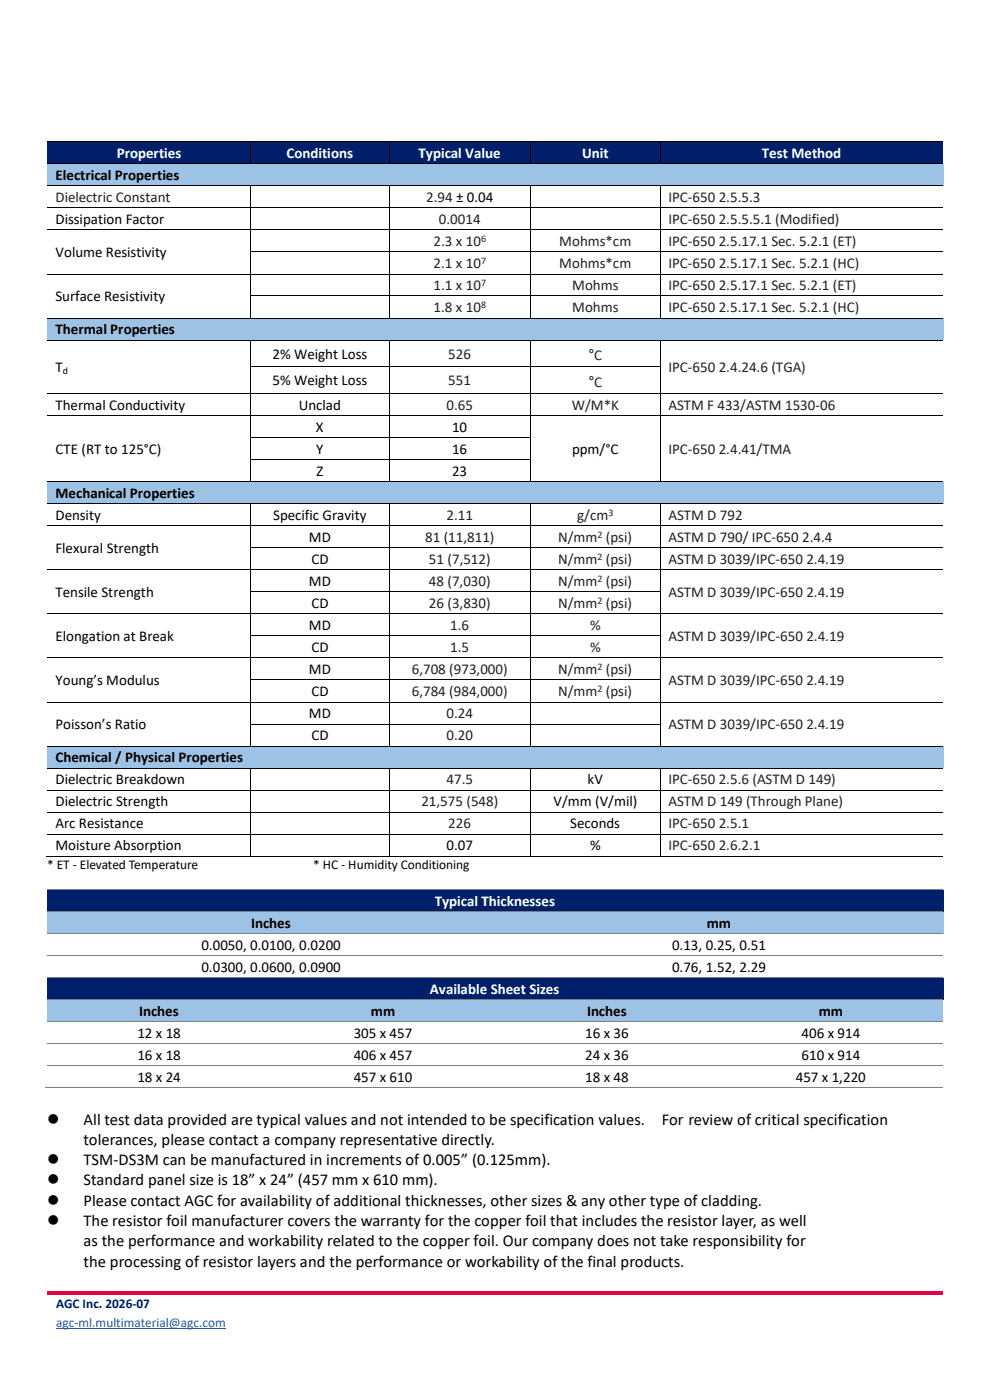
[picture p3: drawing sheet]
<svg xmlns="http://www.w3.org/2000/svg" width="210mm" height="297mm" viewBox="0 0 210 297" stroke-linecap="round" stroke-linejoin="round" font-family="sans-serif">
<defs><g id="words">
<g font-size="3.5">
<text x="10" y="238.6">⚫</text>
<text x="17.7" y="238.6">All test data provided are typical values and not intended to be specification values.</text>
<text x="140.4" y="238.6">For review of critical specification</text>
<text x="17.7" y="242.9">tolerances, please contact a company representative directly.</text>
<text x="10" y="247.2">⚫</text>
<text x="10" y="251.5">⚫</text>
<text x="17.7" y="247.2">TSM-DS3M can be manufactured in increments of 0.005” (0.125mm).</text>
<text x="17.7" y="251.5">Standard panel size is 18” x 24” (457 mm x 610 mm).</text>
<text x="10" y="255.8">⚫</text>
<text x="17.7" y="255.8">Please contact AGC for availability of additional thicknesses, other sizes &amp; any other type of cladding.</text>
<text x="10" y="260.1">⚫</text>
<text x="17.7" y="260.1">The resistor foil manufacturer covers the warranty for the copper foil that includes the resistor layer, as well</text>
<text x="17.7" y="264.4">as the performance and workability related to the copper foil. Our company does not take responsibility for</text>
<text x="17.7" y="268.7">the processing of resistor layers and the performance or workability of the final products.</text>
</g>
<g font-size="3.2" fill="#fff">
<text x="24.8" y="33.5">Properties</text>
<text x="60.8" y="33.5">Conditions</text>
<text x="88.8" y="33.5">Typical Value</text>
<text x="123.5" y="33.5">Unit</text>
<text x="161.6" y="33.5">Test Method</text>
<text x="92.2" y="192.2">Typical Thicknesses</text>
<text x="91.2" y="210.8">Available Sheet Sizes</text>
</g>
<g font-size="3.2">
<text x="11.8" y="38.2">Electrical Properties</text>
<text x="11.8" y="47.5">Dissipation Factor</text>
<text x="11.8" y="54.5">Volume Resistivity</text>
<text x="11.8" y="63.9">Surface Resistivity</text>
<text x="11.8" y="70.9">Thermal Properties</text>
<text x="57.8" y="76.1">2% Weight Loss</text>
<text x="11.8" y="78.9">T</text>
<text x="57.8" y="81.8">5% Weight Loss</text>
<text x="11.8" y="86.9">Thermal Conductivity</text>
<text x="63.4" y="86.9">Unclad</text>
<text x="67" y="91.6">X</text>
<text x="95.9" y="91.6">10</text>
<text x="11.8" y="96.3">CTE (RT to 125°C)</text>
<text x="67.1" y="96.3">Y</text>
<text x="67.1" y="100.9">Z</text>
<text x="95.9" y="96.3">16</text>
<text x="95.9" y="100.9">23</text>
<text x="121.4" y="96.3">ppm/°C</text>
<text x="11.8" y="105.6">Mechanical Properties</text>
<text x="11.8" y="110.3">Density</text>
<text x="58" y="110.3">Specific Gravity</text>
<text x="11.8" y="117.3">Flexural Strength</text>
<text x="65.5" y="115">MD</text>
<text x="66.1" y="119.7">CD</text>
<text x="65.5" y="124.3">MD</text>
<text x="11.8" y="126.6">Tensile Strength</text>
<text x="66.1" y="129">CD</text>
<text x="11.8" y="136">Elongation at Break</text>
<text x="65.5" y="133.7">MD</text>
<text x="65.5" y="143">MD</text>
<text x="66.1" y="138.3">CD</text>
<text x="11.8" y="145.3">Young’s Modulus</text>
<text x="66.1" y="147.7">CD</text>
<text x="11.8" y="154.7">Poisson’s Ratio</text>
<text x="65.5" y="152.4">MD</text>
<text x="11.8" y="161.7">Chemical / Physical Properties</text>
<text x="66.1" y="157">CD</text>
<text x="11.8" y="166.4">Dielectric Breakdown</text>
<text x="124.7" y="166.4">kV</text>
<text x="11.8" y="171.1">Dielectric Strength</text>
<text x="117.4" y="171.1">V/mm (V/mil)</text>
<text x="11.8" y="175.8">Arc Resistance</text>
<text x="121" y="175.8">Seconds</text>
<text x="11.8" y="180.4">Moisture Absorption</text>
<text x="94.7" y="180.4">0.07</text>
<text x="125.2" y="180.4">%</text>
<text x="53.3" y="196.8">Inches</text>
<text x="149.9" y="196.8">mm</text>
<text x="42.7" y="201.5">0.0050, 0.0100, 0.0200</text>
<text x="142.6" y="201.5">0.13, 0.25, 0.51</text>
<text x="42.7" y="206.2">0.0300, 0.0600, 0.0900</text>
<text x="142.6" y="206.2">0.76, 1.52, 2.29</text>
<text x="29.5" y="215.5">Inches</text>
<text x="78.7" y="215.5">mm</text>
<text x="124.5" y="215.5">Inches</text>
<text x="173.7" y="215.5">mm</text>
<text x="29.1" y="220.2">12 x 18</text>
<text x="75" y="220.2">305 x 457</text>
<text x="124.1" y="220.2">16 x 36</text>
<text x="170" y="220.2">406 x 914</text>
<text x="29.1" y="224.9">16 x 18</text>
<text x="75" y="224.9">406 x 457</text>
<text x="124.1" y="224.9">24 x 36</text>
<text x="170" y="224.9">610 x 914</text>
<text x="29.1" y="229.6">18 x 24</text>
<text x="75" y="229.6">457 x 610</text>
<text x="124.1" y="229.6">18 x 48</text>
<text x="168.8" y="229.6">457 x 1,220</text>
</g>
<g font-size="3.2" fill="#231f20">
<text x="11.8" y="42.8">Dielectric Constant</text>
<text x="90.4" y="42.8">2.94 ± 0.04</text>
<text x="93.1" y="47.5">0.0014</text>
<text x="141.8" y="42.8">IPC-650 2.5.5.3</text>
<text x="141.8" y="47.5">IPC-650 2.5.5.5.1 (Modified)</text>
<text x="92" y="52.2">2.3 x 10</text>
<text x="118.6" y="52.2">Mohms*cm</text>
<text x="141.8" y="52.2">IPC-650 2.5.17.1 Sec. 5.2.1 (ET)</text>
<text x="92" y="56.9">2.1 x 10</text>
<text x="118.6" y="56.9">Mohms*cm</text>
<text x="141.8" y="56.9">IPC-650 2.5.17.1 Sec. 5.2.1 (HC)</text>
<text x="92" y="61.6">1.1 x 10</text>
<text x="121.4" y="61.6">Mohms</text>
<text x="141.8" y="61.6">IPC-650 2.5.17.1 Sec. 5.2.1 (ET)</text>
<text x="92" y="66.2">1.8 x 10</text>
<text x="121.4" y="66.2">Mohms</text>
<text x="141.8" y="66.2">IPC-650 2.5.17.1 Sec. 5.2.1 (HC)</text>
<text x="95.1" y="76.1">526</text>
<text x="124.8" y="76.3">°C</text>
<text x="95.1" y="81.8">551</text>
<text x="124.8" y="82">°C</text>
<text x="141.8" y="78.9">IPC-650 2.4.24.6 (TGA)</text>
<text x="94.7" y="86.9">0.65</text>
<text x="121.3" y="86.9">W/M*K</text>
<text x="141.8" y="86.9">ASTM F 433/ASTM 1530-06</text>
<text x="141.8" y="96.3">IPC-650 2.4.41/TMA</text>
<text x="94.7" y="110.3">2.11</text>
<text x="122.5" y="110.3">g/cm</text>
<text x="141.8" y="110.3">ASTM D 792</text>
<text x="90.2" y="115">81 (11,811)</text>
<text x="91" y="119.7">51 (7,512)</text>
<text x="118.4" y="115">N/mm (psi)</text>
<text x="118.4" y="119.7">N/mm (psi)</text>
<text x="141.8" y="115">ASTM D 790/ IPC-650 2.4.4</text>
<text x="141.8" y="119.7">ASTM D 3039/IPC-650 2.4.19</text>
<text x="91" y="124.3">48 (7,030)</text>
<text x="118.4" y="124.3">N/mm (psi)</text>
<text x="91" y="129">26 (3,830)</text>
<text x="118.4" y="129">N/mm (psi)</text>
<text x="141.8" y="126.6">ASTM D 3039/IPC-650 2.4.19</text>
<text x="95.5" y="133.7">1.6</text>
<text x="125.2" y="133.7">%</text>
<text x="141.8" y="136">ASTM D 3039/IPC-650 2.4.19</text>
<text x="87.4" y="143">6,708 (973,000)</text>
<text x="95.5" y="138.3">1.5</text>
<text x="118.4" y="143">N/mm (psi)</text>
<text x="125.2" y="138.3">%</text>
<text x="87.4" y="147.7">6,784 (984,000)</text>
<text x="118.4" y="147.7">N/mm (psi)</text>
<text x="141.8" y="145.3">ASTM D 3039/IPC-650 2.4.19</text>
<text x="94.7" y="152.4">0.24</text>
<text x="141.8" y="154.7">ASTM D 3039/IPC-650 2.4.19</text>
<text x="94.7" y="157">0.20</text>
<text x="94.7" y="166.4">47.5</text>
<text x="141.8" y="166.4">IPC-650 2.5.6 (ASTM D 149)</text>
<text x="89.4" y="171.1">21,575 (548)</text>
<text x="141.8" y="171.1">ASTM D 149 (Through Plane)</text>
<text x="95.1" y="175.8">226</text>
<text x="141.8" y="175.8">IPC-650 2.5.1</text>
<text x="141.8" y="180.4">IPC-650 2.6.2.1</text>
</g>
<g font-size="2.8">
<text x="10" y="184.4">* ET - Elevated Temperature</text>
<text x="66.4" y="184.4">* HC - Humidity Conditioning</text>
</g>
<text font-size="2.8" fill="#001f6b" x="11.9" y="277.4">AGC Inc. 2026-07</text>
<text font-size="2.8" fill="#0563c1" x="11.9" y="281.4">agc-ml.multimaterial@agc.com</text>
<g font-size="2.1" fill="#231f20">
<text x="102" y="51.3">6</text>
<text x="102" y="56">7</text>
<text x="102" y="60.7">7</text>
<text x="102" y="65.3">8</text>
<text x="129.1" y="109.4">3</text>
<text x="126.8" y="114.1">2</text>
<text x="126.8" y="118.8">2</text>
<text x="126.8" y="123.4">2</text>
<text x="126.8" y="128.1">2</text>
<text x="126.8" y="142.1">2</text>
<text x="126.8" y="146.8">2</text>
</g>
<text font-size="2.1" x="13.3" y="79.3">d</text>
</g></defs>
<g fill="#001f6b">
<path d="M10 30.2h43.1v4.5h-43.1z" fill-rule="evenodd"/>
<path d="M11.8 30.5h39.6v3.8h-39.6z" fill-rule="evenodd"/>
<path d="M53.2 30.2h29.2v4.5h-29.2z" fill-rule="evenodd"/>
<path d="M55 30.5h25.7v3.8h-25.7z" fill-rule="evenodd"/>
<path d="M82.5 30.2h30v4.5h-30z" fill-rule="evenodd"/>
<path d="M84.3 30.5h26.5v3.8h-26.5z" fill-rule="evenodd"/>
<path d="M112.5 30.2h27.5v4.5h-27.5z" fill-rule="evenodd"/>
<path d="M114.3 30.5h24v3.8h-24z" fill-rule="evenodd"/>
<path d="M140.1 30.2h60v4.5h-60z" fill-rule="evenodd"/>
<path d="M141.8 30.5h56.5v3.8h-56.5z" fill-rule="evenodd"/>
</g>
<path d="M10 30.1h43.1M53.2 30.1v4.6M53.3 30.1h29.1M82.5 30.1v4.6M82.6 30.1h29.9M112.5 30.1v4.6M112.6 30.1h27.4M140.1 30.1v4.6M140.1 30.1h59.9" fill="none" stroke="#000" stroke-width=".21"/>
<g fill="#000">
<path d="M53.1 30h.2v.1h-.2z" fill-rule="evenodd"/>
<path d="M82.4 30h.2v.1h-.2z" fill-rule="evenodd"/>
<path d="M112.5 30h.1v.1h-.1z" fill-rule="evenodd"/>
<path d="M140 30h.1v.1h-.1z" fill-rule="evenodd"/>
</g>
<g fill="#9cc2e5">
<path d="M10 34.8h190.1v4.5h-190.1z" fill-rule="evenodd"/>
<path d="M11.8 35.1h186.5v3.9h-186.5z" fill-rule="evenodd"/>
</g>
<g fill="none" stroke="#000" stroke-width=".21">
<path d="M10 34.8h43.1M10 39.4h43.1M53.2 39.5v4.5M53.3 34.8h29.1M53.3 39.4h29.1M82.5 39.5v4.5M82.6 34.8h29.9M82.6 39.4h29.9M112.5 39.5v4.5M112.6 34.8h27.4M112.6 39.4h27.4M140.1 39.5v4.5"/>
<path d="M140.1 34.8h59.9M140.1 39.4h59.9M10 44.1h43.1M10 48.8h43.1M10 58.1h43.1M53.2 44.2v4.5M53.2 48.9v4.4M53.2 53.5v4.5M53.2 58.2v4.5M53.3 44.1h29.1M53.3 48.8h29.1M53.3 53.4h29.1"/>
<path d="M53.3 58.1h29.1M82.5 44.2v4.5M82.5 48.9v4.4M82.5 53.5v4.5M82.5 58.2v4.5M82.6 44.1h29.9M82.6 48.8h29.9M82.6 53.4h29.9M82.6 58.1h29.9M112.5 44.2v4.5M112.5 48.9v4.4M112.5 53.5v4.5"/>
<path d="M112.5 58.2v4.5M112.6 44.1h27.4M112.6 48.8h27.4M112.6 53.4h27.4M112.6 58.1h27.4M140.1 44.2v4.5M140.1 48.9v4.4M140.1 53.5v4.5M140.1 58.2v4.5M140.1 44.1h59.9M140.1 48.8h59.9M140.1 53.4h59.9"/>
<path d="M140.1 58.1h59.9M53.2 62.9v4.5M53.3 62.8h29.1M82.5 62.9v4.5M82.6 62.8h29.9M112.5 62.9v4.5M112.6 62.8h27.4M140.1 62.9v4.5M140.1 62.8h59.9"/>
</g>
<g fill="#000">
<path d="M53.1 34.7h.2v.1h-.2z" fill-rule="evenodd"/>
<path d="M53.1 39.3h.2v.2h-.2z" fill-rule="evenodd"/>
<path d="M82.4 34.7h.2v.1h-.2z" fill-rule="evenodd"/>
<path d="M82.4 39.3h.2v.2h-.2z" fill-rule="evenodd"/>
<path d="M112.5 34.7h.1v.1h-.1z" fill-rule="evenodd"/>
<path d="M112.5 39.3h.1v.2h-.1z" fill-rule="evenodd"/>
<path d="M140 34.7h.1v.1h-.1z" fill-rule="evenodd"/>
<path d="M140 39.3h.1v.2h-.1z" fill-rule="evenodd"/>
<path d="M53.1 44h.2v.2h-.2z" fill-rule="evenodd"/>
<path d="M53.1 48.7h.2v.2h-.2z" fill-rule="evenodd"/>
<path d="M53.1 53.3h.2v.2h-.2z" fill-rule="evenodd"/>
<path d="M53.1 58h.2v.2h-.2z" fill-rule="evenodd"/>
<path d="M82.4 44h.2v.2h-.2z" fill-rule="evenodd"/>
<path d="M82.4 48.7h.2v.2h-.2z" fill-rule="evenodd"/>
<path d="M82.4 53.3h.2v.2h-.2z" fill-rule="evenodd"/>
<path d="M82.4 58h.2v.2h-.2z" fill-rule="evenodd"/>
<path d="M112.5 44h.1v.2h-.1z" fill-rule="evenodd"/>
<path d="M112.5 48.7h.1v.2h-.1z" fill-rule="evenodd"/>
<path d="M112.5 53.3h.1v.2h-.1z" fill-rule="evenodd"/>
<path d="M112.5 58h.1v.2h-.1z" fill-rule="evenodd"/>
<path d="M140 44h.1v.2h-.1z" fill-rule="evenodd"/>
<path d="M140 48.7h.1v.2h-.1z" fill-rule="evenodd"/>
<path d="M140 53.3h.1v.2h-.1z" fill-rule="evenodd"/>
<path d="M140 58h.1v.2h-.1z" fill-rule="evenodd"/>
<path d="M53.1 62.7h.2v.2h-.2z" fill-rule="evenodd"/>
<path d="M82.4 62.7h.2v.2h-.2z" fill-rule="evenodd"/>
<path d="M112.5 62.7h.1v.2h-.1z" fill-rule="evenodd"/>
<path d="M140 62.7h.1v.2h-.1z" fill-rule="evenodd"/>
</g>
<g fill="#9cc2e5">
<path d="M10 67.6h190.1v4.5h-190.1z" fill-rule="evenodd"/>
<path d="M11.8 67.9h186.5v3.9h-186.5z" fill-rule="evenodd"/>
</g>
<path d="M10 67.5h43.1M53.3 67.5h29.1M82.6 67.5h29.9M112.6 67.5h27.4M140.1 67.5h59.9" fill="none" stroke="#000" stroke-width=".21"/>
<g fill="#000">
<path d="M53.1 67.4h.2v.2h-.2z" fill-rule="evenodd"/>
<path d="M82.4 67.4h.2v.2h-.2z" fill-rule="evenodd"/>
<path d="M112.5 67.4h.1v.2h-.1z" fill-rule="evenodd"/>
<path d="M140 67.4h.1v.2h-.1z" fill-rule="evenodd"/>
</g>
<g fill="#fff">
<path d="M10 72.2h43.1v11.2h-43.1z" fill-rule="evenodd"/>
<path d="M11.8 75.9h39.6v3.9h-39.6z" fill-rule="evenodd"/>
<path d="M53.2 72.2h29.2v5.5h-29.2z" fill-rule="evenodd"/>
<path d="M55 73h25.7v3.9h-25.7z" fill-rule="evenodd"/>
<path d="M82.5 72.2h30v5.5h-30z" fill-rule="evenodd"/>
<path d="M84.3 73h26.5v3.9h-26.5z" fill-rule="evenodd"/>
</g>
<path d="M10 72.1h43.1M53.2 72.2v5.5M53.3 72.1h29.1M82.5 72.2v5.5M82.6 72.1h29.9M112.5 72.2v5.5M112.6 72.1h27.4M140.1 72.2v5.5M140.1 72.1h59.9" fill="none" stroke="#000" stroke-width=".21"/>
<g fill="#000">
<path d="M53.1 72.1h.2v.1h-.2z" fill-rule="evenodd"/>
<path d="M82.4 72.1h.2v.1h-.2z" fill-rule="evenodd"/>
<path d="M112.5 72.1h.1v.1h-.1z" fill-rule="evenodd"/>
<path d="M140 72.1h.1v.1h-.1z" fill-rule="evenodd"/>
</g>
<g fill="#fff">
<path d="M53.2 77.9h29.2v5.5h-29.2z" fill-rule="evenodd"/>
<path d="M55 78.7h25.7v3.9h-25.7z" fill-rule="evenodd"/>
<path d="M82.5 77.9h30v5.5h-30z" fill-rule="evenodd"/>
<path d="M84.3 78.7h26.5v3.9h-26.5z" fill-rule="evenodd"/>
</g>
<g fill="#000">
<path d="M53.1 77.7h.2v.2h-.2z" fill-rule="evenodd"/>
<path d="M82.4 77.7h.2v.2h-.2z" fill-rule="evenodd"/>
<path d="M112.5 77.7h.1v.2h-.1z" fill-rule="evenodd"/>
<path d="M140 77.7h.1v.2h-.1z" fill-rule="evenodd"/>
</g>
<path d="M53.2 77.9v5.5M53.3 77.8h29.1M82.5 77.9v5.5M82.6 77.8h29.9M112.5 77.9v5.5M112.6 77.8h27.4M140.1 77.9v5.5" fill="none" stroke="#000" stroke-width=".21"/>
<g fill="#fff">
<path d="M10 83.6h43.1v4.5h-43.1z" fill-rule="evenodd"/>
<path d="M11.8 83.9h39.6v3.9h-39.6z" fill-rule="evenodd"/>
<path d="M53.2 83.6h29.2v4.5h-29.2z" fill-rule="evenodd"/>
<path d="M55 83.9h25.7v3.9h-25.7z" fill-rule="evenodd"/>
<path d="M82.5 83.6h30v4.5h-30z" fill-rule="evenodd"/>
<path d="M84.3 83.9h26.5v3.9h-26.5z" fill-rule="evenodd"/>
</g>
<path d="M10 83.5h43.1M53.2 83.6v4.5M53.3 83.5h29.1M82.5 83.6v4.5M82.6 83.5h29.9M112.5 83.6v4.5M112.6 83.5h27.4M140.1 83.6v4.5M140.1 83.5h59.9" fill="none" stroke="#000" stroke-width=".21"/>
<g fill="#000">
<path d="M53.1 83.4h.2v.2h-.2z" fill-rule="evenodd"/>
<path d="M82.4 83.4h.2v.2h-.2z" fill-rule="evenodd"/>
<path d="M112.5 83.4h.1v.2h-.1z" fill-rule="evenodd"/>
<path d="M140 83.4h.1v.2h-.1z" fill-rule="evenodd"/>
</g>
<g fill="#fff">
<path d="M10 88.2h43.1v13.9h-43.1z" fill-rule="evenodd"/>
<path d="M11.8 93.2h39.6v3.9h-39.6z" fill-rule="evenodd"/>
<path d="M53.2 88.2h29.2v4.6h-29.2z" fill-rule="evenodd"/>
<path d="M55 88.6h25.7v3.8h-25.7z" fill-rule="evenodd"/>
<path d="M82.5 88.2h30v4.6h-30z" fill-rule="evenodd"/>
<path d="M84.3 88.6h26.5v3.8h-26.5z" fill-rule="evenodd"/>
</g>
<path d="M10 88.1h43.1M53.2 88.2v4.6M53.3 88.1h29.1M82.5 88.2v4.6M82.6 88.1h29.9M112.5 88.2v4.6M112.6 88.1h27.4M140.1 88.2v4.6M140.1 88.1h59.9" fill="none" stroke="#000" stroke-width=".21"/>
<g fill="#000">
<path d="M53.1 88.1h.2v.1h-.2z" fill-rule="evenodd"/>
<path d="M82.4 88.1h.2v.1h-.2z" fill-rule="evenodd"/>
<path d="M112.5 88.1h.1v.1h-.1z" fill-rule="evenodd"/>
<path d="M140 88.1h.1v.1h-.1z" fill-rule="evenodd"/>
</g>
<g fill="#fff">
<path d="M53.2 92.9h29.2v4.5h-29.2z" fill-rule="evenodd"/>
<path d="M55 93.2h25.7v3.9h-25.7z" fill-rule="evenodd"/>
<path d="M82.5 92.9h30v4.5h-30z" fill-rule="evenodd"/>
<path d="M84.3 93.2h26.5v3.9h-26.5z" fill-rule="evenodd"/>
</g>
<g fill="#000">
<path d="M53.1 92.8h.2v.1h-.2z" fill-rule="evenodd"/>
<path d="M82.4 92.8h.2v.1h-.2z" fill-rule="evenodd"/>
<path d="M112.5 92.8h.1v.1h-.1z" fill-rule="evenodd"/>
<path d="M140 92.8h.1v.1h-.1z" fill-rule="evenodd"/>
</g>
<path d="M53.2 92.9v4.5M53.3 92.9h29.1M82.5 92.9v4.5M82.6 92.9h29.9M112.5 92.9v4.5M140.1 92.9v4.5" fill="none" stroke="#000" stroke-width=".21"/>
<g fill="#fff">
<path d="M53.2 97.6h29.2v4.5h-29.2z" fill-rule="evenodd"/>
<path d="M55 97.9h25.7v3.9h-25.7z" fill-rule="evenodd"/>
<path d="M82.5 97.6h30v4.5h-30z" fill-rule="evenodd"/>
<path d="M84.3 97.9h26.5v3.9h-26.5z" fill-rule="evenodd"/>
</g>
<g fill="#000">
<path d="M53.1 97.4h.2v.2h-.2z" fill-rule="evenodd"/>
<path d="M82.4 97.4h.2v.2h-.2z" fill-rule="evenodd"/>
<path d="M112.5 97.4h.1v.2h-.1z" fill-rule="evenodd"/>
<path d="M140 97.4h.1v.2h-.1z" fill-rule="evenodd"/>
</g>
<path d="M53.2 97.6v4.5M53.3 97.5h29.1M82.5 97.6v4.5M82.6 97.5h29.9M112.5 97.6v4.5M140.1 97.6v4.5" fill="none" stroke="#000" stroke-width=".21"/>
<g fill="#9cc2e5">
<path d="M10 102.3h190.1v4.5h-190.1z" fill-rule="evenodd"/>
<path d="M11.8 102.6h186.5v3.9h-186.5z" fill-rule="evenodd"/>
</g>
<g fill="none" stroke="#000" stroke-width=".21">
<path d="M10 102.2h43.1M10 106.9h43.1M10 111.5h43.1M53.2 107v4.4M53.2 111.6v4.5M53.2 116.3v4.5M53.3 102.2h29.1M53.3 106.9h29.1M53.3 111.5h29.1M53.3 116.2h29.1M82.5 107v4.4M82.5 111.6v4.5"/>
<path d="M82.5 116.3v4.5M82.6 102.2h29.9M82.6 106.9h29.9M82.6 111.5h29.9M82.6 116.2h29.9M112.5 107v4.4M112.5 111.6v4.5M112.5 116.3v4.5M112.6 102.2h27.4M112.6 106.9h27.4M112.6 111.5h27.4M112.6 116.2h27.4"/>
<path d="M140.1 107v4.4M140.1 111.6v4.5M140.1 116.3v4.5M140.1 102.2h59.9M140.1 106.9h59.9M140.1 111.5h59.9M140.1 116.2h59.9M10 120.9h43.1M10 130.2h43.1M10 139.6h43.1M53.2 121v4.5M53.2 125.7v4.5"/>
<path d="M53.2 130.3v4.5M53.2 135v4.5M53.2 139.7v4.5M53.3 120.9h29.1M53.3 125.6h29.1M53.3 130.2h29.1M53.3 134.9h29.1M53.3 139.6h29.1M82.5 121v4.5M82.5 125.7v4.5M82.5 130.3v4.5M82.5 135v4.5"/>
<path d="M82.5 139.7v4.5M82.6 120.9h29.9M82.6 125.6h29.9M82.6 130.2h29.9M82.6 134.9h29.9M82.6 139.6h29.9M112.5 121v4.5M112.5 125.7v4.5M112.5 130.3v4.5M112.5 135v4.5M112.5 139.7v4.5M112.6 120.9h27.4"/>
<path d="M112.6 125.6h27.4M112.6 130.2h27.4M112.6 134.9h27.4M112.6 139.6h27.4M140.1 121v4.5M140.1 125.7v4.5M140.1 130.3v4.5M140.1 135v4.5M140.1 139.7v4.5M140.1 120.9h59.9M140.1 130.2h59.9M140.1 139.6h59.9"/>
<path d="M10 148.9h43.1M53.2 144.3v4.6M53.2 149v4.5M53.2 153.7v4.5M53.3 144.2h29.1M53.3 148.9h29.1M53.3 153.6h29.1M82.5 144.3v4.6M82.5 149v4.5M82.5 153.7v4.5M82.6 144.2h29.9M82.6 148.9h29.9"/>
<path d="M82.6 153.6h29.9M112.5 144.3v4.6M112.5 149v4.5M112.5 153.7v4.5M112.6 144.2h27.4M112.6 148.9h27.4M112.6 153.6h27.4M140.1 144.3v4.6M140.1 149v4.5M140.1 153.7v4.5M140.1 148.9h59.9"/>
</g>
<g fill="#000">
<path d="M53.1 102.1h.2v.2h-.2z" fill-rule="evenodd"/>
<path d="M53.1 106.8h.2v.2h-.2z" fill-rule="evenodd"/>
<path d="M53.1 111.4h.2v.2h-.2z" fill-rule="evenodd"/>
<path d="M53.1 116.1h.2v.2h-.2z" fill-rule="evenodd"/>
<path d="M82.4 102.1h.2v.2h-.2z" fill-rule="evenodd"/>
<path d="M82.4 106.8h.2v.2h-.2z" fill-rule="evenodd"/>
<path d="M82.4 111.4h.2v.2h-.2z" fill-rule="evenodd"/>
<path d="M82.4 116.1h.2v.2h-.2z" fill-rule="evenodd"/>
<path d="M112.5 102.1h.1v.2h-.1z" fill-rule="evenodd"/>
<path d="M112.5 106.8h.1v.2h-.1z" fill-rule="evenodd"/>
<path d="M112.5 111.4h.1v.2h-.1z" fill-rule="evenodd"/>
<path d="M112.5 116.1h.1v.2h-.1z" fill-rule="evenodd"/>
<path d="M140 102.1h.1v.2h-.1z" fill-rule="evenodd"/>
<path d="M140 106.8h.1v.2h-.1z" fill-rule="evenodd"/>
<path d="M140 111.4h.1v.2h-.1z" fill-rule="evenodd"/>
<path d="M140 116.1h.1v.2h-.1z" fill-rule="evenodd"/>
<path d="M53.1 120.8h.2v.2h-.2z" fill-rule="evenodd"/>
<path d="M53.1 125.5h.2v.2h-.2z" fill-rule="evenodd"/>
<path d="M53.1 130.2h.2v.1h-.2z" fill-rule="evenodd"/>
<path d="M53.1 134.8h.2v.2h-.2z" fill-rule="evenodd"/>
<path d="M53.1 139.5h.2v.2h-.2z" fill-rule="evenodd"/>
<path d="M82.4 120.8h.2v.2h-.2z" fill-rule="evenodd"/>
<path d="M82.4 125.5h.2v.2h-.2z" fill-rule="evenodd"/>
<path d="M82.4 130.2h.2v.1h-.2z" fill-rule="evenodd"/>
<path d="M82.4 134.8h.2v.2h-.2z" fill-rule="evenodd"/>
<path d="M82.4 139.5h.2v.2h-.2z" fill-rule="evenodd"/>
<path d="M112.5 120.8h.1v.2h-.1z" fill-rule="evenodd"/>
<path d="M112.5 125.5h.1v.2h-.1z" fill-rule="evenodd"/>
<path d="M112.5 130.2h.1v.1h-.1z" fill-rule="evenodd"/>
<path d="M112.5 134.8h.1v.2h-.1z" fill-rule="evenodd"/>
<path d="M112.5 139.5h.1v.2h-.1z" fill-rule="evenodd"/>
<path d="M140 120.8h.1v.2h-.1z" fill-rule="evenodd"/>
<path d="M140 125.5h.1v.2h-.1z" fill-rule="evenodd"/>
<path d="M140 130.2h.1v.1h-.1z" fill-rule="evenodd"/>
<path d="M140 134.8h.1v.2h-.1z" fill-rule="evenodd"/>
<path d="M140 139.5h.1v.2h-.1z" fill-rule="evenodd"/>
<path d="M53.1 144.2h.2v.1h-.2z" fill-rule="evenodd"/>
<path d="M53.1 148.9h.2v.1h-.2z" fill-rule="evenodd"/>
<path d="M53.1 153.5h.2v.2h-.2z" fill-rule="evenodd"/>
<path d="M82.4 144.2h.2v.1h-.2z" fill-rule="evenodd"/>
<path d="M82.4 148.9h.2v.1h-.2z" fill-rule="evenodd"/>
<path d="M82.4 153.5h.2v.2h-.2z" fill-rule="evenodd"/>
<path d="M112.5 144.2h.1v.1h-.1z" fill-rule="evenodd"/>
<path d="M112.5 148.9h.1v.1h-.1z" fill-rule="evenodd"/>
<path d="M112.5 153.5h.1v.2h-.1z" fill-rule="evenodd"/>
<path d="M140 144.2h.1v.1h-.1z" fill-rule="evenodd"/>
<path d="M140 148.9h.1v.1h-.1z" fill-rule="evenodd"/>
<path d="M140 153.5h.1v.2h-.1z" fill-rule="evenodd"/>
</g>
<g fill="#9cc2e5">
<path d="M10 158.4h190.1v4.5h-190.1z" fill-rule="evenodd"/>
<path d="M11.8 158.7h186.5v3.9h-186.5z" fill-rule="evenodd"/>
</g>
<g fill="none" stroke="#000" stroke-width=".21">
<path d="M10 158.3h43.1M53.3 158.3h29.1M82.6 158.3h29.9M112.6 158.3h27.4M140.1 158.3h59.9M10 163h43.1M10 167.6h43.1M10 172.3h43.1M10 177h43.1M53.2 163.1v4.4M53.2 167.7v4.5M53.2 172.4v4.5"/>
<path d="M53.2 177.1v4.5M53.3 163h29.1M53.3 167.6h29.1M53.3 172.3h29.1M53.3 177h29.1M82.5 163.1v4.4M82.5 167.7v4.5M82.5 172.4v4.5M82.5 177.1v4.5M82.6 163h29.9M82.6 167.6h29.9M82.6 172.3h29.9"/>
<path d="M82.6 177h29.9M112.5 163.1v4.4M112.5 167.7v4.5M112.5 172.4v4.5M112.5 177.1v4.5M112.6 163h27.4M112.6 167.6h27.4M112.6 172.3h27.4M112.6 177h27.4M140.1 163.1v4.4M140.1 167.7v4.5M140.1 172.4v4.5"/>
<path d="M140.1 177.1v4.5M140.1 163h59.9M140.1 167.6h59.9M140.1 172.3h59.9M140.1 177h59.9M9.7 181.7h43.4M53.3 181.7h29.1M82.6 181.7h29.9M112.6 181.7h27.4M140.1 181.7h59.9"/>
</g>
<g fill="#000">
<path d="M53.1 158.2h.2v.2h-.2z" fill-rule="evenodd"/>
<path d="M82.4 158.2h.2v.2h-.2z" fill-rule="evenodd"/>
<path d="M112.5 158.2h.1v.2h-.1z" fill-rule="evenodd"/>
<path d="M140 158.2h.1v.2h-.1z" fill-rule="evenodd"/>
<path d="M53.1 162.9h.2v.2h-.2z" fill-rule="evenodd"/>
<path d="M53.1 167.5h.2v.2h-.2z" fill-rule="evenodd"/>
<path d="M53.1 172.2h.2v.2h-.2z" fill-rule="evenodd"/>
<path d="M53.1 176.9h.2v.2h-.2z" fill-rule="evenodd"/>
<path d="M82.4 162.9h.2v.2h-.2z" fill-rule="evenodd"/>
<path d="M82.4 167.5h.2v.2h-.2z" fill-rule="evenodd"/>
<path d="M82.4 172.2h.2v.2h-.2z" fill-rule="evenodd"/>
<path d="M82.4 176.9h.2v.2h-.2z" fill-rule="evenodd"/>
<path d="M112.5 162.9h.1v.2h-.1z" fill-rule="evenodd"/>
<path d="M112.5 167.5h.1v.2h-.1z" fill-rule="evenodd"/>
<path d="M112.5 172.2h.1v.2h-.1z" fill-rule="evenodd"/>
<path d="M112.5 176.9h.1v.2h-.1z" fill-rule="evenodd"/>
<path d="M140 162.9h.1v.2h-.1z" fill-rule="evenodd"/>
<path d="M140 167.5h.1v.2h-.1z" fill-rule="evenodd"/>
<path d="M140 172.2h.1v.2h-.1z" fill-rule="evenodd"/>
<path d="M140 176.9h.1v.2h-.1z" fill-rule="evenodd"/>
<path d="M53.1 181.6h.2v.2h-.2z" fill-rule="evenodd"/>
<path d="M82.4 181.6h.2v.2h-.2z" fill-rule="evenodd"/>
<path d="M112.5 181.6h.1v.2h-.1z" fill-rule="evenodd"/>
<path d="M140 181.6h.1v.2h-.1z" fill-rule="evenodd"/>
</g>
<g fill="#001f6b">
<path d="M10 188.8h190.1v4.5h-190.1z" fill-rule="evenodd"/>
<path d="M11.9 189.1h186.3v3.9h-186.3z" fill-rule="evenodd"/>
</g>
<path d="M10 188.7h190" fill="none" stroke="#7f7f7f" stroke-width=".21"/>
<g fill="#9cc2e5">
<path d="M10 193.5h95v4.5h-95z" fill-rule="evenodd"/>
<path d="M11.9 193.8h91.2v3.9h-91.2z" fill-rule="evenodd"/>
<path d="M105 193.5h95.1v4.5h-95.1z" fill-rule="evenodd"/>
<path d="M106.9 193.8h91.3v3.9h-91.3z" fill-rule="evenodd"/>
</g>
<path d="M10 193.4h95" fill="none" stroke="#7f7f7f" stroke-width=".21"/>
<path d="M105 193.3h.2v.2h-.2z" fill-rule="evenodd" fill="#7f7f7f"/>
<path d="M10 198.1h95M105.2 193.4h94.8" fill="none" stroke="#7f7f7f" stroke-width=".21"/>
<path d="M105 198h.2v.1h-.2z" fill-rule="evenodd" fill="#7f7f7f"/>
<path d="M105.2 198.1h94.8M10 202.8h95" fill="none" stroke="#7f7f7f" stroke-width=".21"/>
<path d="M105 202.7h.2v.1h-.2z" fill-rule="evenodd" fill="#7f7f7f"/>
<path d="M105.2 202.8h94.8" fill="none" stroke="#7f7f7f" stroke-width=".21"/>
<g fill="#001f6b">
<path d="M10 207.5h190.1v4.5h-190.1z" fill-rule="evenodd"/>
<path d="M11.9 207.8h186.3v3.9h-186.3z" fill-rule="evenodd"/>
</g>
<path d="M10 207.4h95" fill="none" stroke="#7f7f7f" stroke-width=".21"/>
<path d="M105 207.3h.2v.2h-.2z" fill-rule="evenodd" fill="#7f7f7f"/>
<path d="M105.2 207.4h94.8" fill="none" stroke="#7f7f7f" stroke-width=".21"/>
<g fill="#9cc2e5">
<path d="M10 212.2h47.5v4.5h-47.5z" fill-rule="evenodd"/>
<path d="M11.9 212.5h43.7v3.9h-43.7z" fill-rule="evenodd"/>
<path d="M57.5 212.2h47.5v4.5h-47.5z" fill-rule="evenodd"/>
<path d="M59.4 212.5h43.7v3.9h-43.7z" fill-rule="evenodd"/>
<path d="M105 212.2h47.6v4.5h-47.6z" fill-rule="evenodd"/>
<path d="M106.9 212.5h43.7v3.9h-43.7z" fill-rule="evenodd"/>
<path d="M152.6 212.2h47.5v4.5h-47.5z" fill-rule="evenodd"/>
<path d="M154.4 212.5h43.8v3.9h-43.8z" fill-rule="evenodd"/>
</g>
<path d="M10 212.1h47.5" fill="none" stroke="#7f7f7f" stroke-width=".21"/>
<path d="M57.5 212h.2v.2h-.2z" fill-rule="evenodd" fill="#7f7f7f"/>
<path d="M57.7 212.1h47.3" fill="none" stroke="#7f7f7f" stroke-width=".21"/>
<path d="M105 212h.2v.2h-.2z" fill-rule="evenodd" fill="#7f7f7f"/>
<path d="M105.2 212.1h47.3" fill="none" stroke="#7f7f7f" stroke-width=".21"/>
<path d="M152.5 212h.2v.2h-.2z" fill-rule="evenodd" fill="#7f7f7f"/>
<path d="M10 216.8h47.5M152.7 212.1h47.3" fill="none" stroke="#7f7f7f" stroke-width=".21"/>
<path d="M57.5 216.7h.2v.2h-.2z" fill-rule="evenodd" fill="#7f7f7f"/>
<path d="M57.7 216.8h47.3" fill="none" stroke="#7f7f7f" stroke-width=".21"/>
<path d="M105 216.7h.2v.2h-.2z" fill-rule="evenodd" fill="#7f7f7f"/>
<path d="M105.2 216.8h47.3" fill="none" stroke="#7f7f7f" stroke-width=".21"/>
<path d="M152.5 216.7h.2v.2h-.2z" fill-rule="evenodd" fill="#7f7f7f"/>
<path d="M152.7 216.8h47.3M10 221.4h47.5" fill="none" stroke="#7f7f7f" stroke-width=".21"/>
<path d="M57.5 221.4h.2v.1h-.2z" fill-rule="evenodd" fill="#7f7f7f"/>
<path d="M57.7 221.4h47.3" fill="none" stroke="#7f7f7f" stroke-width=".21"/>
<path d="M105 221.4h.2v.1h-.2z" fill-rule="evenodd" fill="#7f7f7f"/>
<path d="M105.2 221.4h47.3" fill="none" stroke="#7f7f7f" stroke-width=".21"/>
<path d="M152.5 221.4h.2v.1h-.2z" fill-rule="evenodd" fill="#7f7f7f"/>
<path d="M10 226.1h47.5M152.7 221.4h47.3" fill="none" stroke="#7f7f7f" stroke-width=".21"/>
<path d="M57.5 226.1h.2v.1h-.2z" fill-rule="evenodd" fill="#7f7f7f"/>
<path d="M57.7 226.1h47.3" fill="none" stroke="#7f7f7f" stroke-width=".21"/>
<path d="M105 226.1h.2v.1h-.2z" fill-rule="evenodd" fill="#7f7f7f"/>
<path d="M105.2 226.1h47.3" fill="none" stroke="#7f7f7f" stroke-width=".21"/>
<path d="M152.5 226.1h.2v.1h-.2z" fill-rule="evenodd" fill="#7f7f7f"/>
<path d="M9.7 230.8h47.8M152.7 226.1h47.3" fill="none" stroke="#7f7f7f" stroke-width=".21"/>
<path d="M57.2 230.7h.2v.2h-.2z" fill-rule="evenodd" fill="#7f7f7f"/>
<path d="M57.4 230.8h47.6" fill="none" stroke="#7f7f7f" stroke-width=".21"/>
<path d="M104.8 230.7h.1v.2h-.1z" fill-rule="evenodd" fill="#7f7f7f"/>
<path d="M104.9 230.8h47.6" fill="none" stroke="#7f7f7f" stroke-width=".21"/>
<path d="M152.3 230.7h.1v.2h-.1z" fill-rule="evenodd" fill="#7f7f7f"/>
<path d="M152.4 230.8h47.6" fill="none" stroke="#7f7f7f" stroke-width=".21"/>
<path d="M11.9 281.9h36" fill="none" stroke="#0563c1" stroke-width=".21"/>
<g fill="#e40046">
<path d="M10 274h95v.7h-95z" fill-rule="evenodd"/>
<path d="M105 274h.8v.7h-.8z" fill-rule="evenodd"/>
<path d="M105.8 274h94.2v.7h-94.2z" fill-rule="evenodd"/>
</g>
<use href="#words"/>
</svg>
